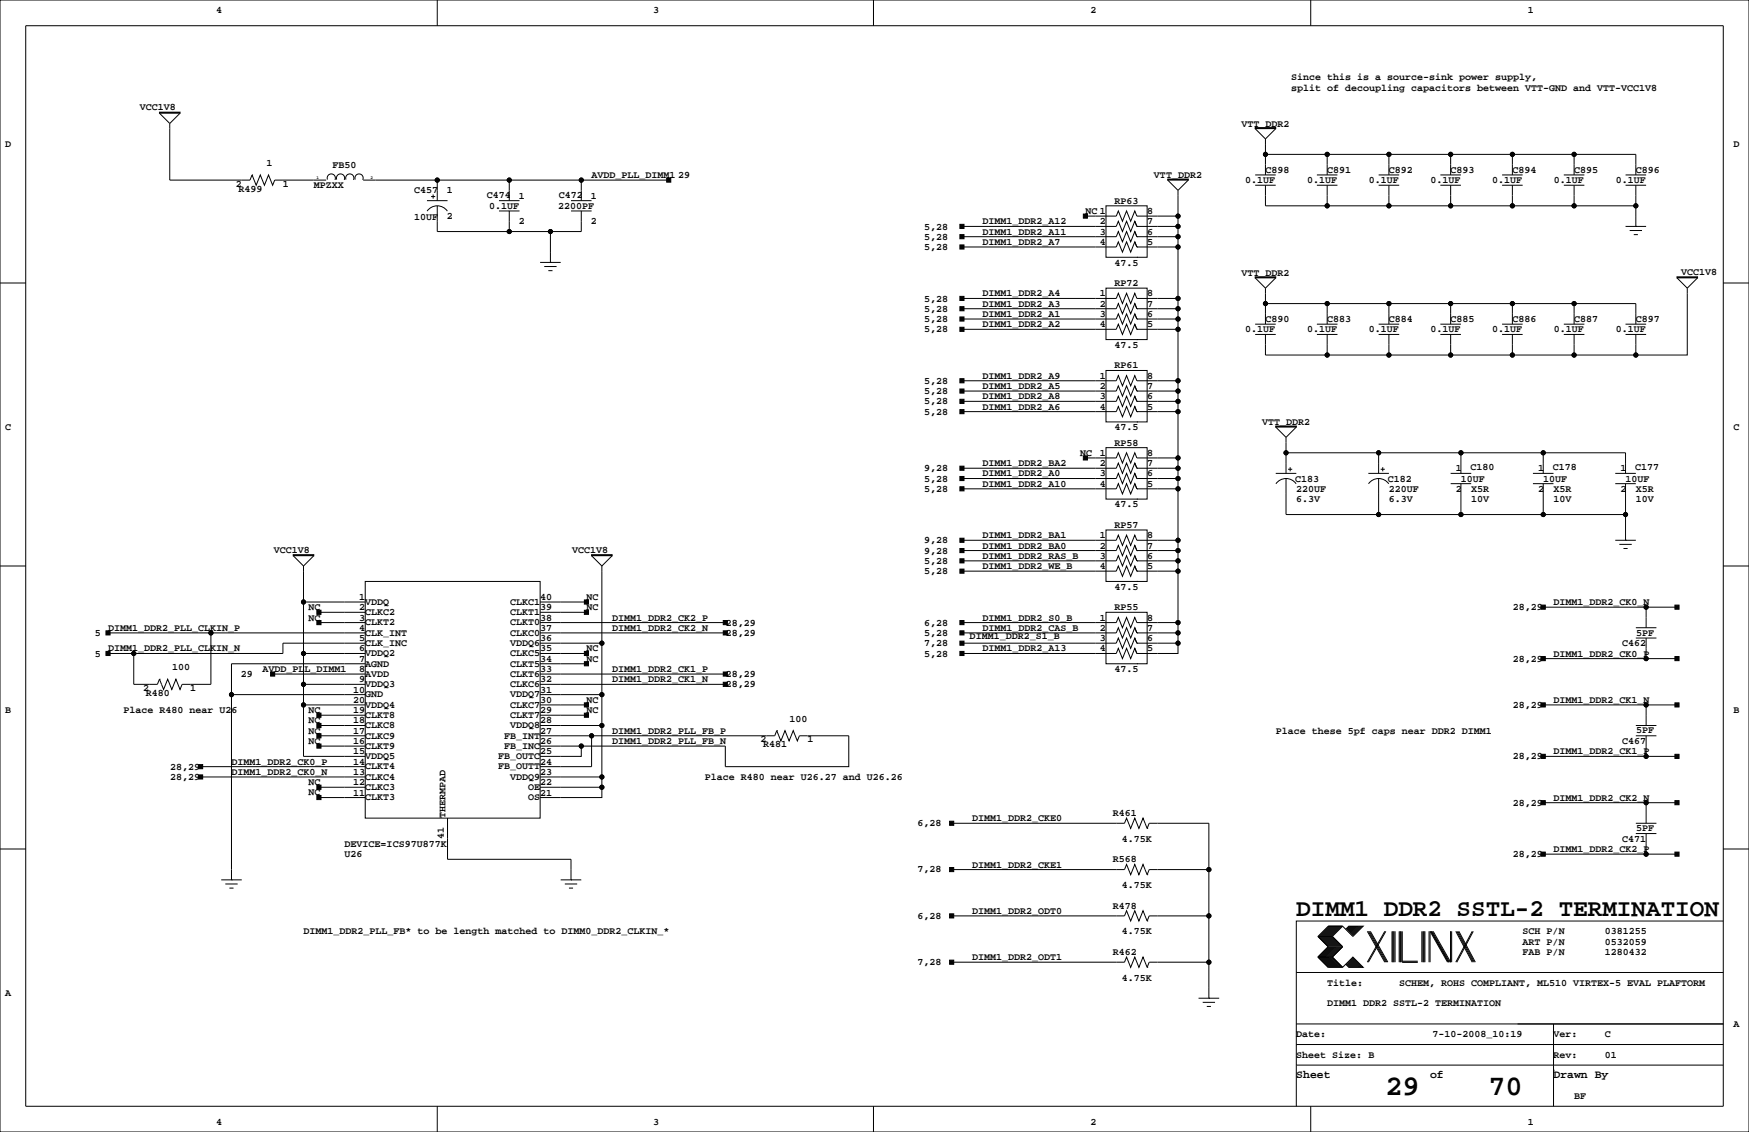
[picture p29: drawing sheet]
<svg xmlns="http://www.w3.org/2000/svg" width="432mm" height="279mm" viewBox="0 0 432 279" stroke-linecap="round" stroke-linejoin="round" font-family="sans-serif">
<defs><g id="words">
<g font-size="7.1">
<text x="342.1" y="270.3">29</text>
<text x="367.5" y="270.3">70</text>
</g>
<text font-size="6" x="320" y="226.1">DIMM1 DDR2 SSTL-2 TERMINATION</text>
<g font-size="2.8">
<text x="320" y="266.1">Sheet</text>
<text x="353.1" y="266.1">of</text>
<text x="383.5" y="266.1">Drawn By</text>
</g>
<g font-size="2.5">
<text x="53.3" y="3.3">4</text>
<text x="161.3" y="3.3">3</text>
<text x="269.2" y="3.3">2</text>
<text x="377.2" y="3.3">1</text>
<text x="318.8" y="19.8">Since this is a source-sink power supply,</text>
<text x="318.8" y="22.4">split of decoupling capacitors between VTT-GND and VTT-VCC1V8</text>
<text x="34.5" y="27.2">VCC1V8</text>
<text x="306.5" y="31.2">VTT_DDR2</text>
<text x="1.3" y="36.3">D</text>
<text x="65.8" y="41">1</text>
<text x="82.1" y="41.4">FB50</text>
<text x="428" y="36.3">D</text>
<text x="58.2" y="46.1">2</text>
<text x="58.8" y="47.3">R499</text>
<text x="69.9" y="46.1">1</text>
<text x="77.5" y="46.5">MPZXX</text>
<text x="102.3" y="47.8">C457</text>
<text x="110.3" y="47.8">1</text>
<text x="146" y="43.9">AVDD_PLL_DIMM1</text>
<text x="167.4" y="43.9">29</text>
<text x="284.9" y="43.9">VTT_DDR2</text>
<text x="307.4" y="45.1">0.1UF</text>
<text x="312.4" y="42.6">C898</text>
<text x="322.7" y="45.1">0.1UF</text>
<text x="327.7" y="42.6">C891</text>
<text x="337.9" y="45.1">0.1UF</text>
<text x="342.9" y="42.6">C892</text>
<text x="353.2" y="45.1">0.1UF</text>
<text x="358.1" y="42.6">C893</text>
<text x="368.4" y="45.1">0.1UF</text>
<text x="373.4" y="42.6">C894</text>
<text x="383.6" y="45.1">0.1UF</text>
<text x="388.6" y="42.6">C895</text>
<text x="398.9" y="45.1">0.1UF</text>
<text x="403.9" y="42.6">C896</text>
<text x="120.2" y="49">C474</text>
<text x="120.8" y="51.5">0.1UF</text>
<text x="128.1" y="49">1</text>
<text x="137.8" y="51.5">2200PF</text>
<text x="138" y="49">C472</text>
<text x="145.8" y="49">1</text>
<text x="268" y="52.8">NC 1</text>
<text x="275.2" y="50.3">RP63</text>
<text x="283.2" y="52.8">8</text>
<text x="102.3" y="54.4">10UF</text>
<text x="110.3" y="54.1">2</text>
<text x="128.1" y="55.4">2</text>
<text x="145.8" y="55.4">2</text>
<text x="228.2" y="56.6">5,28</text>
<text x="228.2" y="59.2">5,28</text>
<text x="242.6" y="55.4">DIMM1_DDR2_A12</text>
<text x="242.6" y="57.9">DIMM1_DDR2_A11</text>
<text x="271.6" y="55.4">2</text>
<text x="271.6" y="57.9">3</text>
<text x="283.2" y="55.4">7</text>
<text x="283.2" y="57.9">6</text>
<text x="228.2" y="61.7">5,28</text>
<text x="242.6" y="60.5">DIMM1_DDR2_A7</text>
<text x="271.6" y="60.5">4</text>
<text x="275.2" y="65.5">47.5</text>
<text x="283.2" y="60.5">5</text>
<text x="275.2" y="70.6">RP72</text>
<text x="306.5" y="68.1">VTT_DDR2</text>
<text x="415" y="67.8">VCC1V8</text>
<text x="228.2" y="77">5,28</text>
<text x="228.2" y="74.4">5,28</text>
<text x="242.6" y="75.7">DIMM1_DDR2_A3</text>
<text x="242.6" y="73.2">DIMM1_DDR2_A4</text>
<text x="271.6" y="73.2">1</text>
<text x="271.6" y="75.7">2</text>
<text x="283.2" y="73.2">8</text>
<text x="283.2" y="75.7">7</text>
<text x="228.2" y="82">5,28</text>
<text x="228.2" y="79.5">5,28</text>
<text x="242.6" y="80.8">DIMM1_DDR2_A2</text>
<text x="242.6" y="78.2">DIMM1_DDR2_A1</text>
<text x="271.6" y="78.2">3</text>
<text x="271.6" y="80.8">4</text>
<text x="283.2" y="78.2">6</text>
<text x="283.2" y="80.8">5</text>
<text x="307.4" y="82">0.1UF</text>
<text x="312.4" y="79.4">C890</text>
<text x="322.7" y="82">0.1UF</text>
<text x="327.7" y="79.4">C883</text>
<text x="337.9" y="82">0.1UF</text>
<text x="342.9" y="79.4">C884</text>
<text x="353.2" y="82">0.1UF</text>
<text x="358.1" y="79.4">C885</text>
<text x="368.4" y="82">0.1UF</text>
<text x="373.4" y="79.4">C886</text>
<text x="383.6" y="82">0.1UF</text>
<text x="388.6" y="79.4">C887</text>
<text x="398.9" y="82">0.1UF</text>
<text x="403.9" y="79.4">C897</text>
<text x="275.2" y="85.9">47.5</text>
<text x="228.2" y="94.7">5,28</text>
<text x="242.6" y="93.5">DIMM1_DDR2_A9</text>
<text x="271.6" y="93.5">1</text>
<text x="275.2" y="90.9">RP61</text>
<text x="283.2" y="93.5">8</text>
<text x="228.2" y="97.3">5,28</text>
<text x="228.2" y="99.8">5,28</text>
<text x="242.6" y="96">DIMM1_DDR2_A5</text>
<text x="242.6" y="101.1">DIMM1_DDR2_A6</text>
<text x="242.6" y="98.6">DIMM1_DDR2_A8</text>
<text x="271.6" y="96">2</text>
<text x="271.6" y="98.6">3</text>
<text x="271.6" y="101.1">4</text>
<text x="283.2" y="96">7</text>
<text x="283.2" y="98.6">6</text>
<text x="283.2" y="101.1">5</text>
<text x="1.3" y="106.2">C</text>
<text x="228.2" y="102.4">5,28</text>
<text x="275.2" y="106.2">47.5</text>
<text x="311.6" y="104.9">VTT_DDR2</text>
<text x="428" y="106.2">C</text>
<text x="266.7" y="112.5">NC</text>
<text x="271.6" y="112.5">1</text>
<text x="275.2" y="110">RP58</text>
<text x="283.2" y="112.5">8</text>
<text x="228.2" y="118.9">5,28</text>
<text x="228.2" y="116.3">9,28</text>
<text x="242.6" y="117.6">DIMM1_DDR2_A0</text>
<text x="242.6" y="115.1">DIMM1_DDR2_BA2</text>
<text x="271.6" y="115.1">2</text>
<text x="271.6" y="117.6">3</text>
<text x="283.2" y="115.1">7</text>
<text x="283.2" y="117.6">6</text>
<text x="319.8" y="118.9">C183</text>
<text x="342.6" y="118.9">C182</text>
<text x="359.4" y="116.3">1</text>
<text x="360.7" y="118.9">10UF</text>
<text x="363.1" y="116">C180</text>
<text x="379.7" y="116.3">1</text>
<text x="381" y="118.9">10UF</text>
<text x="383.4" y="116">C178</text>
<text x="400.1" y="116.3">1</text>
<text x="401.3" y="118.9">10UF</text>
<text x="403.7" y="116">C177</text>
<text x="228.2" y="121.4">5,28</text>
<text x="242.6" y="120.1">DIMM1_DDR2_A10</text>
<text x="271.6" y="120.1">4</text>
<text x="275.2" y="125.2">47.5</text>
<text x="283.2" y="120.1">5</text>
<text x="320" y="121.4">220UF</text>
<text x="320" y="124">6.3V</text>
<text x="342.9" y="121.4">220UF</text>
<text x="342.9" y="124">6.3V</text>
<text x="359.4" y="121.4">2</text>
<text x="363.2" y="121.4">X5R</text>
<text x="363.2" y="124">10V</text>
<text x="379.7" y="121.4">2</text>
<text x="383.5" y="121.4">X5R</text>
<text x="383.5" y="124">10V</text>
<text x="400.1" y="121.4">2</text>
<text x="403.9" y="121.4">X5R</text>
<text x="403.9" y="124">10V</text>
<text x="275.2" y="130.3">RP57</text>
<text x="67.6" y="136.4">VCC1V8</text>
<text x="141.2" y="136.4">VCC1V8</text>
<text x="228.2" y="134.1">9,28</text>
<text x="228.2" y="136.7">9,28</text>
<text x="242.6" y="132.8">DIMM1_DDR2_BA1</text>
<text x="242.6" y="137.9">DIMM1_DDR2_RAS_B</text>
<text x="242.6" y="135.4">DIMM1_DDR2_BA0</text>
<text x="271.6" y="132.8">1</text>
<text x="271.6" y="135.4">2</text>
<text x="271.6" y="137.9">3</text>
<text x="283.2" y="132.8">8</text>
<text x="283.2" y="135.4">7</text>
<text x="283.2" y="137.9">6</text>
<text x="228.2" y="141.7">5,28</text>
<text x="228.2" y="139.2">5,28</text>
<text x="242.6" y="140.5">DIMM1_DDR2_WE_B</text>
<text x="271.6" y="140.5">4</text>
<text x="283.2" y="140.5">5</text>
<text x="88.7" y="148.1">1</text>
<text x="90.2" y="149.3">VDDQ</text>
<text x="125.9" y="149.3">CLKC1</text>
<text x="133.4" y="148.1">40</text>
<text x="144.8" y="148.1">NC</text>
<text x="275.2" y="145.5">47.5</text>
<text x="383.5" y="149.4">DIMM1_DDR2_CK0_N</text>
<text x="26.7" y="155.7">DIMM1_DDR2_PLL_CLKIN_P</text>
<text x="76.2" y="150.6">NC</text>
<text x="76.2" y="153.2">NC</text>
<text x="88.7" y="155.7">4</text>
<text x="88.7" y="153.2">3</text>
<text x="88.7" y="150.6">2</text>
<text x="90.2" y="154.4">CLKT2</text>
<text x="90.2" y="151.8">CLKC2</text>
<text x="125.9" y="154.4">CLKT0</text>
<text x="125.9" y="151.8">CLKT1</text>
<text x="133.4" y="155.7">37</text>
<text x="133.4" y="153.2">38</text>
<text x="133.4" y="150.6">39</text>
<text x="144.8" y="150.6">NC</text>
<text x="151.1" y="155.7">DIMM1_DDR2_CK2_N</text>
<text x="151.1" y="153.2">DIMM1_DDR2_CK2_P</text>
<text x="179.2" y="154.4">28,29</text>
<text x="228.2" y="154.4">6,28</text>
<text x="242.6" y="155.7">DIMM1_DDR2_CAS_B</text>
<text x="242.6" y="153.2">DIMM1_DDR2_S0_B</text>
<text x="271.6" y="153.2">1</text>
<text x="271.6" y="155.7">2</text>
<text x="275.2" y="150.6">RP55</text>
<text x="283.2" y="153.2">8</text>
<text x="283.2" y="155.7">7</text>
<text x="373.5" y="150.6">28,29</text>
<text x="23.4" y="157">5</text>
<text x="26.7" y="160.8">DIMM1_DDR2_PLL_CLKIN_N</text>
<text x="88.7" y="160.8">6</text>
<text x="88.7" y="158.2">5</text>
<text x="90.2" y="162">VDDQ2</text>
<text x="90.2" y="159.4">CLK_INC</text>
<text x="90.2" y="156.9">CLK_INT</text>
<text x="125.9" y="162">CLKC5</text>
<text x="125.9" y="159.4">VDDQ6</text>
<text x="125.9" y="156.9">CLKC0</text>
<text x="133.4" y="160.8">35</text>
<text x="133.4" y="158.2">36</text>
<text x="144.8" y="160.8">NC</text>
<text x="179.2" y="157">28,29</text>
<text x="228.2" y="159.5">7,28</text>
<text x="228.2" y="157">5,28</text>
<text x="239.4" y="157.8">DIMM1_DDR2_S1_B</text>
<text x="242.6" y="160.8">DIMM1_DDR2_A13</text>
<text x="271.6" y="158.2">3</text>
<text x="271.6" y="160.8">4</text>
<text x="283.2" y="158.2">6</text>
<text x="283.2" y="160.8">5</text>
<text x="400.5" y="159.4">C462</text>
<text x="403.9" y="156.9">5PF</text>
<text x="23.4" y="162.1">5</text>
<text x="42.5" y="165.4">100</text>
<text x="59.5" y="167.1">29</text>
<text x="64.8" y="165.9">AVDD_PLL_DIMM1</text>
<text x="88.7" y="165.9">8</text>
<text x="88.7" y="163.3">7</text>
<text x="90.2" y="167.1">AVDD</text>
<text x="90.2" y="164.5">AGND</text>
<text x="125.9" y="167.1">CLKT6</text>
<text x="125.9" y="164.5">CLKT5</text>
<text x="133.4" y="165.9">33</text>
<text x="133.4" y="163.3">34</text>
<text x="144.8" y="163.3">NC</text>
<text x="151.1" y="165.9">DIMM1_DDR2_CK1_P</text>
<text x="179.2" y="167.1">28,29</text>
<text x="228.2" y="162.1">5,28</text>
<text x="275.2" y="165.9">47.5</text>
<text x="373.5" y="163.3">28,29</text>
<text x="383.5" y="162.1">DIMM1_DDR2_CK0_P</text>
<text x="35.3" y="170.5">2</text>
<text x="36" y="171.8">R480</text>
<text x="47" y="170.5">1</text>
<text x="87.2" y="173.5">20</text>
<text x="87.2" y="170.9">10</text>
<text x="88.7" y="168.4">9</text>
<text x="90.2" y="172.1">GND</text>
<text x="90.2" y="169.6">VDDQ3</text>
<text x="125.9" y="172.1">VDDQ7</text>
<text x="125.9" y="169.6">CLKC6</text>
<text x="133.4" y="173.5">30</text>
<text x="133.4" y="170.9">31</text>
<text x="133.4" y="168.4">32</text>
<text x="144.8" y="173.5">NC</text>
<text x="151.1" y="168.4">DIMM1_DDR2_CK1_N</text>
<text x="179.2" y="169.7">28,29</text>
<text x="383.5" y="173.5">DIMM1_DDR2_CK1_N</text>
<text x="1.3" y="176">B</text>
<text x="30.5" y="176">Place R480 near U26</text>
<text x="76.2" y="176">NC</text>
<text x="76.2" y="178.6">NC</text>
<text x="87.2" y="178.6">18</text>
<text x="87.2" y="176">19</text>
<text x="90.2" y="179.8">CLKC8</text>
<text x="90.2" y="177.2">CLKT8</text>
<text x="90.2" y="174.7">VDDQ4</text>
<text x="125.9" y="179.8">VDDQ8</text>
<text x="125.9" y="177.2">CLKT7</text>
<text x="125.9" y="174.7">CLKC7</text>
<text x="133.4" y="178.6">28</text>
<text x="133.4" y="176">29</text>
<text x="144.8" y="176">NC</text>
<text x="194.9" y="178.1">100</text>
<text x="373.5" y="174.8">28,29</text>
<text x="428" y="176">B</text>
<text x="76.2" y="181.1">NC</text>
<text x="76.2" y="183.6">NC</text>
<text x="87.2" y="183.6">16</text>
<text x="87.2" y="181.1">17</text>
<text x="90.2" y="184.8">CLKT9</text>
<text x="90.2" y="182.3">CLKC9</text>
<text x="124.5" y="184.8">FB_INC</text>
<text x="124.5" y="182.3">FB_INT</text>
<text x="133.4" y="183.6">26</text>
<text x="133.4" y="181.1">27</text>
<text x="151.1" y="181.1">DIMM1_DDR2_PLL_FB_P</text>
<text x="151.1" y="183.6">DIMM1_DDR2_PLL_FB_N</text>
<text x="187.7" y="183.2">2</text>
<text x="188.4" y="184.5">R481</text>
<text x="199.4" y="183.2">1</text>
<text x="315" y="181.1">Place these 5pf caps near DDR2 DIMM1</text>
<text x="400.5" y="183.6">C467</text>
<text x="403.9" y="181">5PF</text>
<text x="42" y="190">28,29</text>
<text x="57.2" y="191.3">DIMM1_DDR2_CK0_N</text>
<text x="57.2" y="188.7">DIMM1_DDR2_CK0_P</text>
<text x="87.2" y="191.3">13</text>
<text x="87.2" y="188.7">14</text>
<text x="87.2" y="186.2">15</text>
<text x="90.2" y="189.9">CLKT4</text>
<text x="90.2" y="187.4">VDDQ5</text>
<text x="123" y="189.9">FB_OUTT</text>
<text x="123" y="187.4">FB_OUTC</text>
<text x="133.4" y="191.3">23</text>
<text x="133.4" y="188.7">24</text>
<text x="133.4" y="186.2">25</text>
<text x="373.5" y="187.5">28,29</text>
<text x="383.5" y="186.2">DIMM1_DDR2_CK1_P</text>
<text x="42" y="192.5">28,29</text>
<text x="76.2" y="193.8">NC</text>
<text x="76.2" y="196.3">NC</text>
<text x="87.2" y="196.3">11</text>
<text x="87.2" y="193.8">12</text>
<text x="90.2" y="195">CLKC3</text>
<text x="90.2" y="192.5">CLKC4</text>
<text x="90.2" y="197.5">CLKT3</text>
<text x="125.9" y="192.5">VDDQ9</text>
<text x="130.4" y="197.5">OS</text>
<text x="130.4" y="195">OE</text>
<text x="133.4" y="196.3">21</text>
<text x="133.4" y="193.8">22</text>
<text x="174" y="192.5">Place R480 near U26.27 and U26.26</text>
<text x="383.5" y="197.6">DIMM1_DDR2_CK2_N</text>
<text x="110" y="201.9" transform="rotate(-90 110 201.9)">THERMPAD</text>
<text x="226.5" y="203.9">6,28</text>
<text x="240" y="202.7">DIMM1_DDR2_CKE0</text>
<text x="274.7" y="201.4">R461</text>
<text x="373.5" y="198.9">28,29</text>
<text x="85.1" y="209">DEVICE=ICS97U877K</text>
<text x="109.6" y="207" transform="rotate(-90 109.6 207)">41</text>
<text x="277" y="207.8">4.75K</text>
<text x="400.5" y="207.7">C471</text>
<text x="403.9" y="205.2">5PF</text>
<text x="85.1" y="211.6">U26</text>
<text x="226.5" y="215.3">7,28</text>
<text x="240" y="214.1">DIMM1_DDR2_CKE1</text>
<text x="274.7" y="212.9">R568</text>
<text x="373.5" y="211.6">28,29</text>
<text x="383.5" y="210.3">DIMM1_DDR2_CK2_P</text>
<text x="277" y="219.2">4.75K</text>
<text x="226.5" y="226.8">6,28</text>
<text x="240" y="225.6">DIMM1_DDR2_ODT0</text>
<text x="274.7" y="224.3">R478</text>
<text x="74.9" y="230.6">DIMM1_DDR2_PLL_FB* to be length matched to DIMM0_DDR2_CLKIN_*</text>
<text x="277" y="230.6">4.75K</text>
<text x="375.9" y="230.6">SCH P/N</text>
<text x="375.9" y="233.2">ART P/N</text>
<text x="396.2" y="230.6">0381255</text>
<text x="396.2" y="233.2">0532059</text>
<text x="226.5" y="238.2">7,28</text>
<text x="240" y="237">DIMM1_DDR2_ODT1</text>
<text x="274.7" y="235.7">R462</text>
<text x="375.9" y="235.7">FAB P/N</text>
<text x="396.2" y="235.7">1280432</text>
<text x="1.3" y="245.9">A</text>
<text x="277" y="242.1">4.75K</text>
<text x="327.7" y="243.3">Title:</text>
<text x="345.4" y="243.3">SCHEM, ROHS COMPLIANT, ML510 VIRTEX-5 EVAL PLAFTORM</text>
<text x="327.7" y="248.4">DIMM1 DDR2 SSTL-2 TERMINATION</text>
<text x="320" y="256">Date:</text>
<text x="353.7" y="256">7-10-2008_10:19</text>
<text x="383.5" y="256">Ver:</text>
<text x="396.2" y="256">C</text>
<text x="428" y="253.5">A</text>
<text x="320" y="261.1">Sheet Size: B</text>
<text x="383.5" y="261.1">Rev:</text>
<text x="396.2" y="261.1">01</text>
<text x="388.6" y="271.3">BF</text>
<text x="53.3" y="277.6">4</text>
<text x="161.3" y="277.6">3</text>
<text x="269.2" y="277.6">2</text>
<text x="377.2" y="277.6">1</text>
</g>
<g font-size="1.1">
<text x="78.1" y="44.2">1</text>
<text x="91.4" y="44.2">2</text>
</g>
</g></defs>
<g fill="none" stroke="#000" stroke-width=".25">
<path d="M0 0h431.8v279.4h-431.8zM6.3 6.3h419.1v266.7h-419zM107.9 0v6.3M215.6 0v6.3M323.6 0v6.3M39.4 27.7h5v.2h-5zM39.4 27.9l2.5 2.6M41.9 30.5v13.9h19.8l.5-1.2M44.4 27.9l-2.5 2.6M309.9 31.8l2.5 2.5M309.9 31.5h5.1v.3h-5.1zM312.4 34.3v3.8"/>
<path d="M315 31.8l-2.6 2.5M327.7 38.1h-15.3v5.1M342.9 38.1h-15.2v5.1M358.1 38.1h-15.2v5.1M373.4 38.1h-15.3v5.1M388.6 38.1h-15.2v5.1M62.2 43.2h.1M62.2 43.2l1 2.5 1.1-2.5 1 2.5 1-2.5 1 2.5 .5-1.3h12.7M80.8 44.3a1.02 1.02 0 0 1 1-1.4 1.02 1.02 0 0 1 .9 1.5M83.1 44.3a1.02 1.02 0 0 1 1-1.4 1.02 1.02 0 0 1 .9 1.5M85.4 44.3a1.02 1.02 0 0 1 1-1.4 1.02 1.02 0 0 1 .9 1.5M87.7 44.3a1.02 1.02 0 0 1 1-1.4 1.02 1.02 0 0 1 .9 1.5"/>
<path d="M89.7 44.4h36M105.4 49.5h5.1M105.5 52.1a3 3 0 0 1 4.9 0M106.4 48.5h1M106.9 48v1M107.9 50.8v6.4h17.8v-5.1M107.9 44.5v5M123.2 52.1h5.1M123.2 49.5h5.1M135.9 57.2v7.6M141 52.1h5M141 49.5h5.1"/>
<path d="M143.5 52.1v5.1h-17.8M143.5 44.5h-17.8v5M165.1 44.5h-21.6v5M237.5 55.9h38.1l.5-1.3 1 2.6 1-2.6 1 2.6 1.1-2.6 .5 1.3M237.5 58.4h38.1l.5-1.3 1 2.6 1-2.6 1 2.6 1.1-2.6 .5 1.3M268 53.3h7.6l.5-1.2 1 2.5 1-2.5 1 2.5 1.1-2.5 .5 1.2h10.1M273 50.8h10.2v12.7h-10.2zM280.2 54.6l.5 1.3M280.2 57.1l.5 1.3M280.2 59.7l.5 1.3M280.7 55.9h.1M280.7 58.4h.1"/>
<path d="M280.7 55.9h10.1M280.7 58.4h10.1M288.3 44.2h5.1v.2h-5.1zM288.3 44.5l2.5 2.5M290.8 55.9v57.1M290.8 47v8.9M293.4 44.4l-2.6 2.6M309.9 43.2h5.1M309.9 45.7h5.1M312.4 45.7v5.1h15.3v-5.1M325.1 45.7h5.1M325.1 43.2h5.1"/>
<path d="M340.4 45.7h5M340.4 43.2h5M342.9 45.7v5.1M355.6 45.7h5.1M355.6 43.2h5.1M358.1 45.7v5.1M370.8 45.7h5.1M370.8 43.2h5.1M373.4 45.7v5.1M386.1 45.7h5.1M386.1 43.2h5.1M388.6 43.2v-5.1h15.3v5.1"/>
<path d="M388.6 45.7v5.1M401.3 55.9h5.1M401.3 45.7h5.1M401.3 43.2h5.1M402.3 56.9h3.1M403.4 57.9h1M403.9 55.9h.1M403.9 45.7v5.1h-76.2M403.9 50.8v5.1M0 69.8h6.3M133.3 64.8h5.1M134.4 65.8h3"/>
<path d="M135.4 66.8h1M135.9 64.8h.1M237.5 61h38.1l.5-1.3 1 2.5 1-2.5 1 2.5 1.1-2.5 .5 1.3M237.5 73.7h38.1l.5-1.3 1 2.5 1-2.5 1 2.5 1.1-2.5 .5 1.3h10.1M237.5 76.2h38.1l.5-1.3 1 2.6 1-2.6 1 2.6 1.1-2.6 .5 1.3M237.5 78.7h38.1l.5-1.2 1 2.5 1-2.5 1 2.5 1.1-2.5 .5 1.2M273 71.1h10.2v12.7h-10.2zM280.2 74.9l.5 1.3M280.2 77.5l.5 1.2M280.7 61h.1M280.7 63.5h.1M280.7 76.2h.1"/>
<path d="M280.7 78.7h.1M280.7 61h10.1M280.7 76.2h10.1M280.7 78.7h10.1M309.9 68.6l2.5 2.5M309.9 68.3h5.1v.3h-5.1zM312.4 71.1v8.9M312.4 74.9h61M315 68.6l-2.6 2.5M327.7 74.9v5.1M342.9 74.9v5.1M358.1 74.9v5.1"/>
<path d="M373.4 74.9h30.5v5.1M373.4 74.9v5.1M388.6 74.9v5.1M414 68.3h5.1v.3h-5.1zM414 68.6l2.6 2.5M416.6 71.1v16.5h-12.7M419.1 68.6l-2.5 2.5M425.4 69.8h6.4M237.5 94h38.1l.5-1.3 1 2.6 1-2.6 1 2.6 1.1-2.6 .5 1.3h10.1M237.5 96.5h38.1l.5-1.3 1 2.6 1-2.6 1 2.6 1.1-2.6 .5 1.3M237.5 99.1h38.1l.5-1.3 1 2.5 1-2.5 1 2.5 1.1-2.5 .5 1.3M237.5 81.3h38.1l.5-1.3 1 2.6 1-2.6 1 2.6 1.1-2.6 .5 1.3"/>
<path d="M273 91.4h10.2v12.7h-10.2zM280.2 95.2l.5 1.3M280.2 97.8l.5 1.3M280.2 80l.5 1.3M280.7 96.5h.1M280.7 99.1h.1M280.7 81.3h.1M280.7 83.8h.1M280.7 81.3h10.1M280.7 96.5h10.1M280.7 99.1h10.1M309.9 80h5.1"/>
<path d="M309.9 82.5h5.1M312.4 82.6v5h30.5v-5M325.1 82.5h5.1M325.1 80h5.1M327.7 82.6v5M340.4 82.5h5M340.4 80h5M355.6 82.5h5.1M355.6 80h5.1M358.1 82.6v5h-15.2M370.8 82.5h5.1M370.8 80h5.1"/>
<path d="M373.4 82.6v5h-15.3M373.4 87.6h30.5M386.1 82.5h5.1M386.1 80h5.1M388.6 82.6v5M401.3 82.5h5.1M401.3 80h5.1M403.9 82.6v5M237.5 115.6h38.1l.5-1.3 1 2.5 1-2.5 1 2.5 1.1-2.5 .5 1.3M237.5 118.1h38.1l.5-1.3 1 2.6 1-2.6 1 2.6 1.1-2.6 .5 1.3M237.5 101.6h38.1l.5-1.3 1 2.6 1-2.6 1 2.6 1.1-2.6 .5 1.3M268 113h7.6l.5-1.2 1 2.5 1-2.5 1 2.5 1.1-2.5 .5 1.2h10.1"/>
<path d="M273 110.5h10.2v12.7h-10.2zM280.2 114.3l.5 1.3M280.2 116.8l.5 1.3M280.2 119.4l.5 1.3M280.2 100.3l.5 1.3M280.7 115.6h.1M280.7 118.1h.1M280.7 101.6h.1M280.7 104.1h.1M280.7 101.6h10.1M280.7 115.6h10.1M280.7 118.1h10.1"/>
<path d="M290.8 115.6v38.1M290.8 113v2.6M315 105.2h5v.2h-5zM315 116.8h5M315 105.4l2.5 2.5M315 119.4a3 3 0 0 1 5 0M317.5 118.1v8.9h22.9v-8.9M317.5 108v8.8M317.5 111.8h83.8v5M318 115.8h1M318.5 115.3v1M320 105.4l-2.5 2.5"/>
<path d="M337.8 116.8h5.1M337.9 119.4a3 3 0 0 1 5 0M340.4 111.8v5M340.9 115.8h1M341.4 115.3v1M358.1 116.8h5.1M358.1 119.4h5.1M360.7 111.8v5M360.7 119.4v7.6M378.5 116.8h5M378.5 119.4h5M381 111.8v5"/>
<path d="M381 119.4v7.6M398.8 119.4h5.1M398.8 116.8h5.1M401.3 119.4v7.6h-60.9M0 139.7h6.3M72.4 137.2l2.5 2.5M72.4 136.9h5.1v.3h-5.1zM74.9 139.7v47h15.3M77.5 137.2l-2.6 2.5M146 136.9h5.1v.3h-5.1zM146.1 137.2l2.5 2.5M148.6 139.7v52.1h-15.3"/>
<path d="M151.1 137.2l-2.5 2.5M237.5 133.3h38.1l.5-1.2 1 2.5 1-2.5 1 2.5 1.1-2.5 .5 1.2h10.1M237.5 135.9h38.1l.5-1.3 1 2.6 1-2.6 1 2.6 1.1-2.6 .5 1.3M237.5 138.4h38.1l.5-1.2 1 2.5 1-2.5 1 2.5 1.1-2.5 .5 1.2M237.5 120.7h38.1l.5-1.3 1 2.5 1-2.5 1 2.5 1.1-2.5 .5 1.3M273 130.8h10.2v12.7h-10.2zM280.2 134.6l.5 1.3M280.2 137.2l.5 1.2M280.2 139.7l.5 1.3M280.7 135.9h.1M280.7 138.4h.1M280.7 120.7h.1"/>
<path d="M280.7 123.2h.1M280.7 120.7h10.1M280.7 135.9h10.1M280.7 138.4h10.1M398.8 133.3h5.1M399.8 134.4h3M400.8 135.4h1M401.3 133.3h.1M401.3 127v6.3M425.4 139.7h6.4M26.7 156.2h63.5M52.1 156.2v12.7h-7.1l-.5 1.3-1.1-2.6-1 2.6-1-2.6-1 2.6-1-2.6"/>
<path d="M74.9 148.6h15.3M78.7 153.7h11.5M78.7 151.1h11.5M90.2 158.8h-20.4v2.5h-43.1M90.2 143.5h43.1v58.4h-43.1zM133.3 153.7h45.8M133.3 158.8h15.3M133.3 148.6h11.5M133.3 151.1h11.5M133.3 156.2h45.8M237.5 141h38.1l.5-1.3 1 2.5 1-2.5 1 2.5 1.1-2.5 .5 1.3M237.5 153.7h38.1l.5-1.3 1 2.5 1-2.5 1 2.5 1.1-2.5 .5 1.3h10.1"/>
<path d="M237.5 156.2h38.1l.5-1.3 1 2.6 1-2.6 1 2.6 1.1-2.6 .5 1.3M237.5 158.8h38.1l.5-1.3 1 2.5 1-2.5 1 2.5 1.1-2.5 .5 1.3M273 151.1h10.2v12.7h-10.2zM280.2 154.9l.5 1.3M280.2 157.5l.5 1.3M280.7 141h.1M280.7 143.5h.1M280.7 156.2h.1M280.7 158.8h.1M280.7 158.8h10.1M280.7 141h10.1M290.8 156.2v5.1h-10.1"/>
<path d="M290.8 153.7v2.5h-10.1M381 149.9h33M403.9 154.9h5M403.9 157.5h5M406.4 149.9v5M406.4 157.5v5.1M33 161.3v7.6h5.9l.5-1.3M39.4 167.6h.1M57.1 171.4h33.1M67.3 166.4h22.9M74.9 161.3h15.3M74.9 174h15.3"/>
<path d="M74.9 168.9h15.3M78.7 179.1h11.5M78.7 176.5h11.5M90.2 163.8h-33.1v53.4M133.3 161.3h11.5M133.3 163.8h11.5M133.3 174h11.5M133.3 179.1h15.3M133.3 176.5h11.5M133.3 168.9h45.8M133.3 171.4h15.3M133.3 166.4h45.8"/>
<path d="M237.5 161.3h38.1l.5-1.3 1 2.6 1-2.6 1 2.6 1.1-2.6 .5 1.3M280.2 160l.5 1.3M280.7 161.3h.1M280.7 163.8h.1M381 162.6h33M381 174h33M403.9 179.1h5M406.4 174v5.1M49.5 189.2h40.7M49.5 191.8h40.7M78.7 196.8h11.5M78.7 194.3h11.5"/>
<path d="M78.7 184.1h11.5M78.7 181.6h11.5M133.3 194.3h15.3M143.5 184.2v2.5h-10.2M146 181.6v7.6h-12.7M148.6 191.8v5h-15.3M191.8 180.3l-.5 1.3h-58M191.8 180.3l1 2.6 1-2.6 1 2.6 1-2.6 1 2.6 .6-1.3h12.2v7.6h-30.5v-5.1h-45.8M191.8 180.3h.1M381 186.7h33M381 198.1h33M403.9 181.6h5"/>
<path d="M406.4 181.6v5.1M406.4 198.1v5.1M0 209.5h6.3M54.6 217.2h5.1M55.6 218.2h3.1M56.6 219.2h1.1M57.1 217.2h.1M110.5 201.9v10.2h30.5v5.1M138.4 217.2h5.1M139.4 218.2h3.1M140.5 219.2h1M141 217.2h.1"/>
<path d="M234.9 203.2h42.7l.5-1.3 1 2.6 1.1-2.6 1 2.6 1-2.6 1 2.6M234.9 214.6h42.7l.5-1.2 1 2.5 1.1-2.5 1 2.5 1-2.5 1 2.5M283.2 204.5h.1M283.2 215.9h.1M283.2 204.5l.5-1.3h14.7v43.2M298.4 214.6h-14.7l-.5 1.3M381 210.8h33M403.9 203.2h5M403.9 205.7h5M406.4 205.7v5.1M425.4 209.5h6.4M234.9 226.1h42.7l.5-1.3 1 2.5 1.1-2.5 1 2.5 1-2.5 1 2.5"/>
<path d="M234.9 237.5h42.7l.5-1.3 1 2.6 1.1-2.6 1 2.6 1-2.6 1 2.6M283.2 227.3h.1M283.2 238.8h.1M298.4 226.1h-14.7l-.5 1.2M298.4 237.5h-14.7l-.5 1.3M325.4 236.2h3.5M325.4 231.1h3.5M325.4 236.2l2.5 2.6h3.6M325.4 231.1l2.5 2.6-2.5 2.5M328.2 228.6l-2.6 2.5 2.6 2.6-2.6 2.5 2.6 2.6M328.4 228.6l-2.5 2.5 2.5 2.6-2.5 2.5 2.5 2.6M328.7 228.6l-2.6 2.5 2.6 2.6-2.6 2.5 2.6 2.6"/>
<path d="M328.9 231.1l2.6 2.6-2.6 2.5M328.9 236.2l2.6 2.6M328.9 228.6l-2.5 2.5 2.5 2.6-2.5 2.5 2.5 2.6M329.2 228.6l-2.6 2.5 2.6 2.6-2.6 2.5 2.6 2.6M329.4 228.6l-2.5 2.5 2.5 2.6-2.5 2.5 2.5 2.6M329.7 228.6l-2.5 2.5 2.5 2.6-2.5 2.5 2.5 2.6M329.9 228.6l-2.5 2.5 2.5 2.6-2.5 2.5 2.5 2.6M330.2 228.6l-2.5 2.5 2.5 2.6-2.5 2.5 2.5 2.6M330.5 228.6l-2.6 2.5 2.6 2.6-2.6 2.5 2.6 2.6M330.7 228.6l-2.5 2.5 2.5 2.6-2.5 2.5 2.5 2.6M331 228.6l-2.6 2.5 2.6 2.6-2.6 2.5 2.6 2.6M331.2 228.6l-2.5 2.5 2.5 2.6-2.5 2.5 2.5 2.6"/>
<path d="M331.5 228.6l2.5 2.5 2.6-2.5h-3.6l-.8 .8M331.5 228.6h-3.6l-2.5 2.5M331.5 228.6l-2.6 2.5M332.2 238l.8 .8h3.6l-2.6-2.6-2.5 2.6M332.5 237.7l1 1.1M332.5 238l.7 .8M332.7 237.5l1.3 1.3M332.7 237.7l1.1 1.1M333 237.2l1.5 1.6M333 237.5l1.3 1.3M333.2 228.6l-.7 .8M333.2 237l1.8 1.8"/>
<path d="M333.2 237.2l1.6 1.6M333.5 228.6l-1 1M333.5 236.7l2 2.1M333.5 237l1.8 1.8M333.8 228.6l-1.1 1M333.8 236.5l2.2 2.3M333.8 236.7l2 2.1M334 228.6l-1.3 1.3M334 236.5l2.3 2.3M334.3 228.6l-1.3 1.3M334.5 228.6l-1.5 1.5M334.8 228.6l-1.6 1.5"/>
<path d="M335 228.6l-1.8 1.8M335.3 228.6l-1.8 1.8M335.5 228.6l-2 2M335.8 228.6l-2 2M336 228.6l-2.2 2.3M336.3 228.6l-2.3 2.3M337.6 229.9l4.3 7.6M337.8 229.9l4.3 7.6M338.1 229.9l4.3 7.6M338.3 229.9l4.3 7.6M341.9 229.9l-4.3 7.6M342.1 229.9l-4.3 7.6"/>
<path d="M343.7 229.9v7.6M343.9 229.9v7.6M344.2 229.9v7.6M344.4 229.9v7.6M345.4 229.9v7.6M345.7 229.9v7.6M345.9 229.9v7.6M346.2 237.2h3.8M346.2 229.9v7.6h3.8M351 229.9v7.6M351.3 229.9v7.6M351.5 229.9v7.6"/>
<path d="M351.8 229.9v7.6M352.8 229.9v7.6M353.1 237.5v-7.6l4.3 7.6M353.3 229.9l4.3 7.6M353.6 229.9l4.3 7.6M353.8 229.9l4.3 7.6v-7.6M358.4 229.9v7.6M359.4 229.9l4.1 7.6M359.7 229.9l4 7.6M359.9 229.9l4.1 7.6M360.2 229.9l4 7.6M363.5 229.9l-4.1 7.6"/>
<path d="M363.7 229.9l-4 7.6M425.4 227.3h-105.4v35.6M295.9 246.4h5.1M296.9 247.4h3.1M297.9 248.4h1.1M298.4 246.4h.1M320 257.8h105.4M320 252.7h105.4M320 240h105.4M383.5 252.7v20.3M107.9 273v6.4M215.6 273v6.4"/>
<path d="M320 262.9v10.1M320 262.9h105.4M323.6 273v6.4M383.5 264.2h.1"/>
<circle cx="312.4" cy="38.1" r=".51"/>
<circle cx="327.7" cy="38.1" r=".51"/>
<circle cx="342.9" cy="38.1" r=".51"/>
<circle cx="358.1" cy="38.1" r=".51"/>
<circle cx="373.4" cy="38.1" r=".51"/>
<circle cx="388.6" cy="38.1" r=".51"/>
<circle cx="107.9" cy="44.5" r=".51"/>
<circle cx="125.7" cy="57.1" r=".51"/>
<circle cx="125.7" cy="44.5" r=".51"/>
<circle cx="135.9" cy="57.2" r=".51"/>
<circle cx="143.5" cy="44.5" r=".51"/>
<circle cx="290.8" cy="58.4" r=".51"/>
<circle cx="290.8" cy="53.3" r=".51"/>
<circle cx="290.8" cy="55.9" r=".51"/>
<circle cx="327.7" cy="50.8" r=".51"/>
<circle cx="342.9" cy="50.8" r=".51"/>
<circle cx="358.1" cy="50.8" r=".51"/>
<circle cx="373.4" cy="50.8" r=".51"/>
<circle cx="388.6" cy="50.8" r=".51"/>
<circle cx="403.9" cy="50.8" r=".51"/>
<circle cx="290.8" cy="73.7" r=".51"/>
<circle cx="290.8" cy="61" r=".51"/>
<circle cx="290.8" cy="78.7" r=".51"/>
<circle cx="290.8" cy="76.2" r=".51"/>
<circle cx="312.4" cy="74.9" r=".51"/>
<circle cx="327.7" cy="74.9" r=".51"/>
<circle cx="342.9" cy="74.9" r=".51"/>
<circle cx="358.1" cy="74.9" r=".51"/>
<circle cx="373.4" cy="74.9" r=".51"/>
<circle cx="388.6" cy="74.9" r=".51"/>
<circle cx="290.8" cy="99.1" r=".51"/>
<circle cx="290.8" cy="96.5" r=".51"/>
<circle cx="290.8" cy="81.3" r=".51"/>
<circle cx="290.8" cy="94" r=".51"/>
<circle cx="327.7" cy="87.6" r=".51"/>
<circle cx="342.9" cy="87.6" r=".51"/>
<circle cx="358.1" cy="87.6" r=".51"/>
<circle cx="373.4" cy="87.6" r=".51"/>
<circle cx="388.6" cy="87.6" r=".51"/>
<circle cx="403.9" cy="87.6" r=".51"/>
<circle cx="290.8" cy="118.1" r=".51"/>
<circle cx="290.8" cy="115.6" r=".51"/>
<circle cx="290.8" cy="101.6" r=".51"/>
<circle cx="290.8" cy="113" r=".51"/>
<circle cx="317.5" cy="111.8" r=".51"/>
<circle cx="340.4" cy="111.8" r=".51"/>
<circle cx="360.7" cy="111.8" r=".51"/>
<circle cx="381" cy="111.8" r=".51"/>
<circle cx="290.8" cy="120.6" r=".51"/>
<circle cx="290.8" cy="138.4" r=".51"/>
<circle cx="290.8" cy="135.9" r=".51"/>
<circle cx="290.8" cy="133.4" r=".51"/>
<circle cx="340.4" cy="127" r=".51"/>
<circle cx="360.7" cy="127" r=".51"/>
<circle cx="381" cy="127" r=".51"/>
<circle cx="401.3" cy="127" r=".51"/>
<circle cx="52.1" cy="156.2" r=".51"/>
<circle cx="74.9" cy="148.6" r=".51"/>
<circle cx="148.6" cy="158.7" r=".51"/>
<circle cx="290.8" cy="141" r=".51"/>
<circle cx="290.8" cy="153.7" r=".51"/>
<circle cx="290.8" cy="156.2" r=".51"/>
<circle cx="290.8" cy="158.7" r=".51"/>
<circle cx="406.4" cy="149.9" r=".51"/>
<circle cx="33" cy="161.3" r=".51"/>
<circle cx="57.1" cy="171.5" r=".51"/>
<circle cx="74.9" cy="174" r=".51"/>
<circle cx="74.9" cy="168.9" r=".51"/>
<circle cx="74.9" cy="161.3" r=".51"/>
<circle cx="148.6" cy="171.4" r=".51"/>
<circle cx="148.6" cy="179.1" r=".51"/>
<circle cx="406.4" cy="174" r=".51"/>
<circle cx="406.4" cy="162.6" r=".51"/>
<circle cx="143.5" cy="184.1" r=".51"/>
<circle cx="146" cy="181.6" r=".51"/>
<circle cx="148.6" cy="194.3" r=".51"/>
<circle cx="148.6" cy="191.8" r=".51"/>
<circle cx="406.4" cy="186.7" r=".51"/>
<circle cx="406.4" cy="198.1" r=".51"/>
<circle cx="298.4" cy="214.6" r=".51"/>
<circle cx="406.4" cy="210.8" r=".51"/>
<circle cx="298.4" cy="237.5" r=".51"/>
<circle cx="298.4" cy="226.1" r=".51"/>
</g>
<g fill="#000" stroke="#000" stroke-width=".25">
<path d="M164.6 43.9h1v1.1h-1z" fill-rule="evenodd"/>
<path d="M237 55.4h1v1h-1z" fill-rule="evenodd"/>
<path d="M237 57.9h1v1h-1z" fill-rule="evenodd"/>
<path d="M267.5 52.8h1v1h-1z" fill-rule="evenodd"/>
<path d="M237 60.5h1v1h-1z" fill-rule="evenodd"/>
<path d="M237 75.7h1v1h-1z" fill-rule="evenodd"/>
<path d="M237 78.2h1v1h-1z" fill-rule="evenodd"/>
<path d="M237 73.2h1v1h-1z" fill-rule="evenodd"/>
<path d="M237 93.5h1v1h-1z" fill-rule="evenodd"/>
<path d="M237 80.8h1v1h-1z" fill-rule="evenodd"/>
<path d="M237 96h1v1h-1z" fill-rule="evenodd"/>
<path d="M237 98.6h1v1h-1z" fill-rule="evenodd"/>
<path d="M237 115.1h1v1h-1z" fill-rule="evenodd"/>
<path d="M237 117.6h1v1h-1z" fill-rule="evenodd"/>
<path d="M237 101.1h1v1h-1z" fill-rule="evenodd"/>
<path d="M267.5 112.5h1v1h-1z" fill-rule="evenodd"/>
<path d="M237 132.8h1v1.1h-1z" fill-rule="evenodd"/>
<path d="M237 120.1h1v1.1h-1z" fill-rule="evenodd"/>
<path d="M237 135.4h1v1h-1z" fill-rule="evenodd"/>
<path d="M237 137.9h1v1h-1z" fill-rule="evenodd"/>
<path d="M26.2 155.7h1v1h-1z" fill-rule="evenodd"/>
<path d="M78.2 153.2h1v1h-1z" fill-rule="evenodd"/>
<path d="M78.2 150.6h1v1h-1z" fill-rule="evenodd"/>
<path d="M144.3 148.1h1v1h-1z" fill-rule="evenodd"/>
<path d="M144.3 150.6h1v1h-1z" fill-rule="evenodd"/>
<path d="M178.6 153.2h1v1h-1z" fill-rule="evenodd"/>
<path d="M178.6 155.7h1v1h-1z" fill-rule="evenodd"/>
<path d="M237 155.7h1v1h-1z" fill-rule="evenodd"/>
<path d="M237 158.2h1v1.1h-1z" fill-rule="evenodd"/>
<path d="M237 140.5h1v1h-1z" fill-rule="evenodd"/>
<path d="M237 153.2h1v1h-1z" fill-rule="evenodd"/>
<path d="M380.5 149.4h1v1h-1z" fill-rule="evenodd"/>
<path d="M413.5 149.4h1v1h-1z" fill-rule="evenodd"/>
<path d="M26.2 160.8h1v1h-1z" fill-rule="evenodd"/>
<path d="M66.8 165.9h1v1h-1z" fill-rule="evenodd"/>
<path d="M78.2 178.6h1v1h-1z" fill-rule="evenodd"/>
<path d="M78.2 176h1v1h-1z" fill-rule="evenodd"/>
<path d="M144.3 160.8h1v1h-1z" fill-rule="evenodd"/>
<path d="M144.3 163.3h1v1h-1z" fill-rule="evenodd"/>
<path d="M144.3 173.5h1v1h-1z" fill-rule="evenodd"/>
<path d="M144.3 176h1v1h-1z" fill-rule="evenodd"/>
<path d="M178.6 168.4h1v1h-1z" fill-rule="evenodd"/>
<path d="M178.6 165.9h1v1h-1z" fill-rule="evenodd"/>
<path d="M237 160.8h1v1h-1z" fill-rule="evenodd"/>
<path d="M380.5 162.1h1v1h-1z" fill-rule="evenodd"/>
<path d="M380.5 173.5h1v1h-1z" fill-rule="evenodd"/>
<path d="M413.5 162.1h1v1h-1z" fill-rule="evenodd"/>
<path d="M413.5 173.5h1v1h-1z" fill-rule="evenodd"/>
<path d="M49 188.7h1v1h-1z" fill-rule="evenodd"/>
<path d="M49 191.3h1v1h-1z" fill-rule="evenodd"/>
<path d="M78.2 196.3h1v1.1h-1z" fill-rule="evenodd"/>
<path d="M78.2 193.8h1v1h-1z" fill-rule="evenodd"/>
<path d="M78.2 183.6h1v1.1h-1z" fill-rule="evenodd"/>
<path d="M78.2 181.1h1v1h-1z" fill-rule="evenodd"/>
<path d="M380.5 186.2h1v1h-1z" fill-rule="evenodd"/>
<path d="M380.5 197.6h1v1h-1z" fill-rule="evenodd"/>
<path d="M413.5 186.2h1v1h-1z" fill-rule="evenodd"/>
<path d="M413.5 197.6h1v1h-1z" fill-rule="evenodd"/>
<path d="M234.4 202.7h1.1v1h-1.1z" fill-rule="evenodd"/>
<path d="M234.4 214.1h1.1v1h-1.1z" fill-rule="evenodd"/>
<path d="M380.5 210.3h1v1h-1z" fill-rule="evenodd"/>
<path d="M413.5 210.3h1v1h-1z" fill-rule="evenodd"/>
<path d="M234.4 237h1.1v1h-1.1z" fill-rule="evenodd"/>
<path d="M234.4 225.6h1.1v1h-1.1z" fill-rule="evenodd"/>
<circle cx="312.4" cy="38.1" r=".51"/>
<circle cx="327.7" cy="38.1" r=".51"/>
<circle cx="342.9" cy="38.1" r=".51"/>
<circle cx="358.1" cy="38.1" r=".51"/>
<circle cx="373.4" cy="38.1" r=".51"/>
<circle cx="388.6" cy="38.1" r=".51"/>
<circle cx="107.9" cy="44.5" r=".51"/>
<circle cx="125.7" cy="57.1" r=".51"/>
<circle cx="125.7" cy="44.5" r=".51"/>
<circle cx="135.9" cy="57.2" r=".51"/>
<circle cx="143.5" cy="44.5" r=".51"/>
<circle cx="290.8" cy="58.4" r=".51"/>
<circle cx="290.8" cy="53.3" r=".51"/>
<circle cx="290.8" cy="55.9" r=".51"/>
<circle cx="327.7" cy="50.8" r=".51"/>
<circle cx="342.9" cy="50.8" r=".51"/>
<circle cx="358.1" cy="50.8" r=".51"/>
<circle cx="373.4" cy="50.8" r=".51"/>
<circle cx="388.6" cy="50.8" r=".51"/>
<circle cx="403.9" cy="50.8" r=".51"/>
<circle cx="290.8" cy="73.7" r=".51"/>
<circle cx="290.8" cy="61" r=".51"/>
<circle cx="290.8" cy="78.7" r=".51"/>
<circle cx="290.8" cy="76.2" r=".51"/>
<circle cx="312.4" cy="74.9" r=".51"/>
<circle cx="327.7" cy="74.9" r=".51"/>
<circle cx="342.9" cy="74.9" r=".51"/>
<circle cx="358.1" cy="74.9" r=".51"/>
<circle cx="373.4" cy="74.9" r=".51"/>
<circle cx="388.6" cy="74.9" r=".51"/>
<circle cx="290.8" cy="99.1" r=".51"/>
<circle cx="290.8" cy="96.5" r=".51"/>
<circle cx="290.8" cy="81.3" r=".51"/>
<circle cx="290.8" cy="94" r=".51"/>
<circle cx="327.7" cy="87.6" r=".51"/>
<circle cx="342.9" cy="87.6" r=".51"/>
<circle cx="358.1" cy="87.6" r=".51"/>
<circle cx="373.4" cy="87.6" r=".51"/>
<circle cx="388.6" cy="87.6" r=".51"/>
<circle cx="403.9" cy="87.6" r=".51"/>
<circle cx="290.8" cy="118.1" r=".51"/>
<circle cx="290.8" cy="115.6" r=".51"/>
<circle cx="290.8" cy="101.6" r=".51"/>
<circle cx="290.8" cy="113" r=".51"/>
<circle cx="317.5" cy="111.8" r=".51"/>
<circle cx="340.4" cy="111.8" r=".51"/>
<circle cx="360.7" cy="111.8" r=".51"/>
<circle cx="381" cy="111.8" r=".51"/>
<circle cx="290.8" cy="120.6" r=".51"/>
<circle cx="290.8" cy="138.4" r=".51"/>
<circle cx="290.8" cy="135.9" r=".51"/>
<circle cx="290.8" cy="133.4" r=".51"/>
<circle cx="340.4" cy="127" r=".51"/>
<circle cx="360.7" cy="127" r=".51"/>
<circle cx="381" cy="127" r=".51"/>
<circle cx="401.3" cy="127" r=".51"/>
<circle cx="52.1" cy="156.2" r=".51"/>
<circle cx="74.9" cy="148.6" r=".51"/>
<circle cx="148.6" cy="158.7" r=".51"/>
<circle cx="290.8" cy="141" r=".51"/>
<circle cx="290.8" cy="153.7" r=".51"/>
<circle cx="290.8" cy="156.2" r=".51"/>
<circle cx="290.8" cy="158.7" r=".51"/>
<circle cx="406.4" cy="149.9" r=".51"/>
<circle cx="33" cy="161.3" r=".51"/>
<circle cx="57.1" cy="171.5" r=".51"/>
<circle cx="74.9" cy="174" r=".51"/>
<circle cx="74.9" cy="168.9" r=".51"/>
<circle cx="74.9" cy="161.3" r=".51"/>
<circle cx="148.6" cy="171.4" r=".51"/>
<circle cx="148.6" cy="179.1" r=".51"/>
<circle cx="406.4" cy="174" r=".51"/>
<circle cx="406.4" cy="162.6" r=".51"/>
<circle cx="143.5" cy="184.1" r=".51"/>
<circle cx="146" cy="181.6" r=".51"/>
<circle cx="148.6" cy="194.3" r=".51"/>
<circle cx="148.6" cy="191.8" r=".51"/>
<circle cx="406.4" cy="186.7" r=".51"/>
<circle cx="406.4" cy="198.1" r=".51"/>
<circle cx="298.4" cy="214.6" r=".51"/>
<circle cx="406.4" cy="210.8" r=".51"/>
<circle cx="298.4" cy="237.5" r=".51"/>
<circle cx="298.4" cy="226.1" r=".51"/>
</g>
<use href="#words"/>
</svg>
